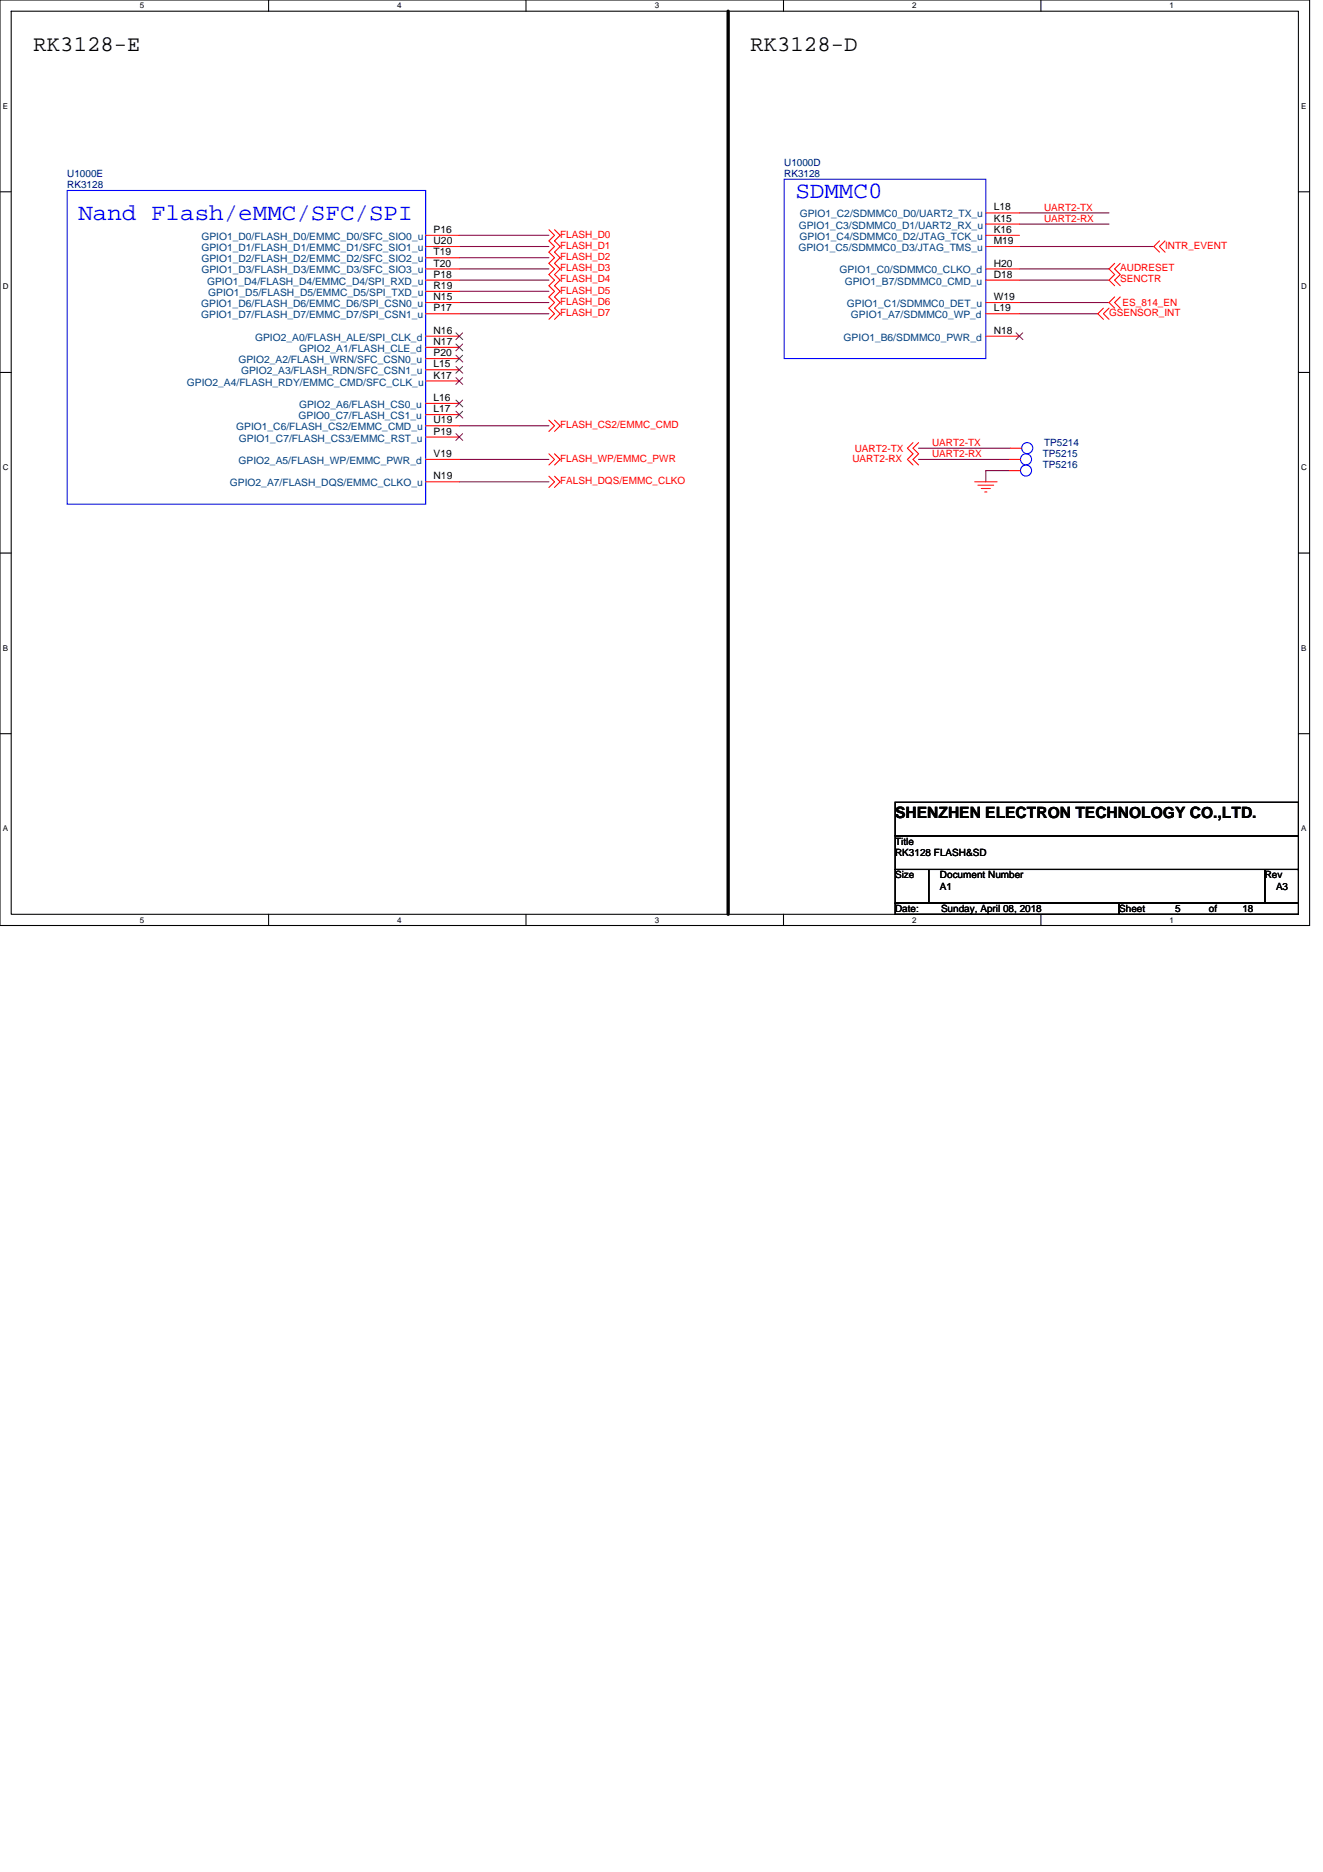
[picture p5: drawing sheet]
<svg xmlns="http://www.w3.org/2000/svg" width="210mm" height="297mm" viewBox="0 0 210 297" stroke-linecap="round" stroke-linejoin="round" font-family="sans-serif">
<defs><g id="words">
<g font-size="3.7" fill="#00f">
<text x="12.4" y="35">Nand Flash/eMMC/SFC/SPI</text>
<text x="126.2" y="31.4">SDMMC0</text>
</g>
<g font-size="3.5">
<text x="5.3" y="8.1">RK3128-E</text>
<text x="119.1" y="8.1">RK3128-D</text>
</g>
<text font-size="2.5" x="142.1" y="129.8">SHENZHEN ELECTRON TECHNOLOGY CO.,LTD.</text>
<g font-size="1.6" fill="#000080">
<text x="10.7" y="28.1">U1000E</text>
<text x="10.7" y="29.9">RK3128</text>
<text x="124.5" y="26.3">U1000D</text>
<text x="124.5" y="28.1">RK3128</text>
<text x="165.7" y="70.8">TP5214</text>
<text x="165.5" y="72.5">TP5215</text>
<text x="165.5" y="74.3">TP5216</text>
</g>
<g font-size="1.6" fill="#004080">
<text x="126.9" y="34.5">GPIO1_C2/SDMMC0_D0/UART2_TX_u</text>
<text x="32" y="38.1">GPIO1_D0/FLASH_D0/EMMC_D0/SFC_SIO0_u</text>
<text x="32" y="39.8">GPIO1_D1/FLASH_D1/EMMC_D1/SFC_SIO1_u</text>
<text x="32" y="41.6">GPIO1_D2/FLASH_D2/EMMC_D2/SFC_SIO2_u</text>
<text x="126.7" y="39.8">GPIO1_C5/SDMMC0_D3/JTAG_TMS_u</text>
<text x="126.8" y="36.3">GPIO1_C3/SDMMC0_D1/UART2_RX_u</text>
<text x="126.9" y="38.1">GPIO1_C4/SDMMC0_D2/JTAG_TCK_u</text>
<text x="32" y="43.4">GPIO1_D3/FLASH_D3/EMMC_D3/SFC_SIO3_u</text>
<text x="32.9" y="45.2">GPIO1_D4/FLASH_D4/EMMC_D4/SPI_RXD_u</text>
<text x="33" y="46.9">GPIO1_D5/FLASH_D5/EMMC_D5/SPI_TXD_u</text>
<text x="133.3" y="43.4">GPIO1_C0/SDMMC0_CLKO_d</text>
<text x="134.1" y="45.2">GPIO1_B7/SDMMC0_CMD_u</text>
<text x="31.9" y="48.7">GPIO1_D6/FLASH_D6/EMMC_D6/SPI_CSN0_u</text>
<text x="31.9" y="50.5">GPIO1_D7/FLASH_D7/EMMC_D7/SPI_CSN1_u</text>
<text x="134.4" y="48.7">GPIO1_C1/SDMMC0_DET_u</text>
<text x="135.1" y="50.5">GPIO1_A7/SDMMC0_WP_d</text>
<text x="37.8" y="57.6">GPIO2_A2/FLASH_WRN/SFC_CSN0_u</text>
<text x="38.3" y="59.4">GPIO2_A3/FLASH_RDN/SFC_CSN1_u</text>
<text x="40.5" y="54.1">GPIO2_A0/FLASH_ALE/SPI_CLK_d</text>
<text x="47.5" y="55.8">GPIO2_A1/FLASH_CLE_d</text>
<text x="133.9" y="54.1">GPIO1_B6/SDMMC0_PWR_d</text>
<text x="29.7" y="61.2">GPIO2_A4/FLASH_RDY/EMMC_CMD/SFC_CLK_u</text>
<text x="47.5" y="64.7">GPIO2_A6/FLASH_CS0_u</text>
<text x="37.5" y="68.3">GPIO1_C6/FLASH_CS2/EMMC_CMD_u</text>
<text x="37.9" y="70.1">GPIO1_C7/FLASH_CS3/EMMC_RST_u</text>
<text x="47.4" y="66.5">GPIO0_C7/FLASH_CS1_u</text>
<text x="36.5" y="77.2">GPIO2_A7/FLASH_DQS/EMMC_CLKO_u</text>
<text x="37.9" y="73.6">GPIO2_A5/FLASH_WP/EMMC_PWR_d</text>
</g>
<g font-size="1.6">
<text x="157.7" y="33.4">L18</text>
<text x="157.7" y="35.2">K15</text>
<text x="68.8" y="37">P16</text>
<text x="68.8" y="38.7">U20</text>
<text x="68.8" y="40.5">T19</text>
<text x="157.7" y="38.7">M19</text>
<text x="157.7" y="37">K16</text>
<text x="68.8" y="42.3">T20</text>
<text x="68.8" y="47.6">N15</text>
<text x="68.8" y="45.8">R19</text>
<text x="68.8" y="44.1">P18</text>
<text x="157.7" y="47.6">W19</text>
<text x="157.7" y="42.3">H20</text>
<text x="157.7" y="44.1">D18</text>
<text x="68.8" y="53">N16</text>
<text x="68.8" y="49.4">P17</text>
<text x="157.7" y="53">N18</text>
<text x="157.7" y="49.4">L19</text>
<text x="68.8" y="54.7">N17</text>
<text x="68.8" y="56.5">P20</text>
<text x="68.8" y="58.3">L15</text>
<text x="68.8" y="65.4">L17</text>
<text x="68.8" y="63.6">L16</text>
<text x="68.8" y="60.1">K17</text>
<text x="68.8" y="67.2">U19</text>
<text x="68.8" y="69">P19</text>
<text x="68.8" y="76.1">N19</text>
<text x="68.8" y="72.5">V19</text>
<text x="142.1" y="135.8">RK3128 FLASH&amp;SD</text>
<text x="142.1" y="134">Title</text>
<text x="142.1" y="139.4">Size</text>
<text x="149.2" y="139.4">Document Number</text>
<text x="149.2" y="141.2">A1</text>
<text x="200.7" y="139.4">Rev</text>
<text x="202.5" y="141.2">A3</text>
<text x="142.1" y="144.7">Date:</text>
<text x="149.4" y="144.7">Sunday, April 08, 2018</text>
<text x="177.6" y="144.7">Sheet</text>
<text x="186.5" y="144.7">5</text>
<text x="191.9" y="144.7">of</text>
<text x="197.2" y="144.7">18</text>
</g>
<g font-size="1.6" fill="#f00">
<text x="165.7" y="33.4">UART2-TX</text>
<text x="165.7" y="35.2">UART2-RX</text>
<text x="88.9" y="37.7">FLASH_D0</text>
<text x="88.9" y="39.5">FLASH_D1</text>
<text x="88.9" y="41.3">FLASH_D2</text>
<text x="184.9" y="39.5">INTR_EVENT</text>
<text x="88.9" y="43">FLASH_D3</text>
<text x="88.9" y="44.8">FLASH_D4</text>
<text x="88.9" y="46.6">FLASH_D5</text>
<text x="177.8" y="43">AUDRESET</text>
<text x="177.8" y="44.8">SENCTR</text>
<text x="88.9" y="48.4">FLASH_D6</text>
<text x="88.9" y="50.1">FLASH_D7</text>
<text x="176" y="50.1">GSENSOR_INT</text>
<text x="178.2" y="48.5">ES_814_EN</text>
<text x="88.9" y="67.9">FLASH_CS2/EMMC_CMD</text>
<text x="135.7" y="71.6">UART2-TX</text>
<text x="147.9" y="70.8">UART2-TX</text>
<text x="88.9" y="76.8">FALSH_DQS/EMMC_CLKO</text>
<text x="88.9" y="73.3">FLASH_WP/EMMC_PWR</text>
<text x="135.3" y="73.3">UART2-RX</text>
<text x="147.9" y="72.5">UART2-RX</text>
</g>
<g font-size="1.3">
<text x="22.2" y="1.3">5</text>
<text x="63.1" y="1.3">4</text>
<text x="103.9" y="1.3">3</text>
<text x="144.8" y="1.3">2</text>
<text x="185.6" y="1.3">1</text>
<text x=".4" y="17.3">E</text>
<text x="206.5" y="17.3">E</text>
<text x=".4" y="45.9">D</text>
<text x="206.5" y="45.9">D</text>
<text x=".4" y="74.6">C</text>
<text x="206.5" y="74.6">C</text>
<text x=".4" y="103.2">B</text>
<text x="206.5" y="103.2">B</text>
<text x=".4" y="131.9">A</text>
<text x="206.5" y="131.9">A</text>
<text x="22.2" y="146.4">5</text>
<text x="63.1" y="146.4">4</text>
<text x="103.9" y="146.4">3</text>
<text x="144.8" y="146.4">2</text>
<text x="185.6" y="146.4">1</text>
</g>
</g></defs>
<path d="M0 0h207.9v146.9h-207.9zM1.8 1.8h204.3v143.3h-204.3z" fill="none" stroke="#000" stroke-width=".17"/>
<g fill="#fff">
<path d="M22.2 .2h.7v1.4h-.7z"/>
<path d="M22.2 145.3h.7v1.4h-.7z"/>
</g>
<path d="M42.6 0v1.8M42.6 145.1v1.8" fill="none" stroke="#000" stroke-width=".17"/>
<g fill="#fff">
<path d="M63.1 .2h.7v1.4h-.7z"/>
<path d="M63.1 145.3h.7v1.4h-.7z"/>
</g>
<path d="M83.5 0v1.8M83.5 145.1v1.8" fill="none" stroke="#000" stroke-width=".17"/>
<g fill="#fff">
<path d="M103.9 .2h.7v1.4h-.7z"/>
<path d="M103.9 145.3h.7v1.4h-.7z"/>
</g>
<path d="M124.4 0v1.8M124.4 145.1v1.8" fill="none" stroke="#000" stroke-width=".17"/>
<g fill="#fff">
<path d="M144.8 .2h.7v1.4h-.7z"/>
<path d="M144.8 145.3h.7v1.4h-.7z"/>
</g>
<path d="M165.2 0v1.8M165.2 145.1v1.8" fill="none" stroke="#000" stroke-width=".17"/>
<g fill="#fff">
<path d="M185.6 .2h.7v1.4h-.7z"/>
<path d="M185.6 145.3h.7v1.4h-.7z"/>
<path d="M.4 16.1h.9v1.4h-.9z"/>
<path d="M206.5 16.1h.9v1.4h-.9z"/>
<path d="M.4 44.8h1v1.4h-1z"/>
<path d="M206.5 44.8h.9v1.4h-.9z"/>
</g>
<path d="M0 30.4h1.8M206.1 30.4h1.8" fill="none" stroke="#000" stroke-width=".17"/>
<g fill="#fff">
<path d="M.4 73.4h1v1.4h-1z"/>
<path d="M206.5 73.4h.9v1.4h-.9z"/>
</g>
<path d="M0 59.1h1.8M206.1 59.1h1.8" fill="none" stroke="#000" stroke-width=".17"/>
<g fill="#fff">
<path d="M.4 102.1h.9v1.4h-.9z"/>
<path d="M206.5 102.1h.9v1.4h-.9z"/>
</g>
<path d="M0 87.8h1.8M206.1 87.8h1.8" fill="none" stroke="#000" stroke-width=".17"/>
<g fill="#fff">
<path d="M.4 130.7h.9v1.5h-.9z"/>
<path d="M206.5 130.7h.9v1.5h-.9z"/>
</g>
<path d="M0 116.4h1.8M206.1 116.4h1.8M142.1 127.3h64v5.3h-64zM142.1 132.6h64v5.4h-64zM142.1 138h5.3v5.3h-5.3zM147.4 138h53.3v5.3h-53.3zM200.7 138h5.4v5.3h-5.4zM142.1 143.3h35.5v1.8h-35.5zM177.6 143.3h28.5v1.8h-28.5z" fill="none" stroke="#000" stroke-width=".17"/>
<path d="M115.6 1.8v143.3" fill="none" stroke="#000" stroke-width=".53"/>
<g fill="none" stroke="#800040" stroke-width=".17">
<path d="M72.9 39.1h14.2M72.9 37.3h14.2M161.8 35.6h14.2M161.8 39.1h21.3M161.8 33.8h14.2M72.9 49.8h14.2M72.9 42.7h14.2M72.9 40.9h14.2M72.9 44.4h14.2M72.9 46.2h14.2M72.9 48h14.2M161.8 49.8h12.4"/>
<path d="M161.8 42.7h14.2M161.8 44.4h14.2M161.8 48h14.2M72.9 67.6h14.2M72.9 76.5h14.2M72.9 72.9h14.2M145.8 72.9h14.4M145.8 71.1h14.6M160.2 74.7h-3.7v1.8"/>
</g>
<g fill="none" stroke="#f00" stroke-width=".17">
<path d="M67.6 37.3h5.3M67.6 39.1h5.3M87.1 36.4l.9 .9-.9 .9 .9 .9-.9 .9 .9 .9-.9 .9 .9 .9-.9 .9 .9 .8-.9 .9 .9 .9-.9 .9 .9 .9-.9 .9 .9 .9-.9 .9M88 36.4l.9 .9-.9 .9 .9 .9-.9 .9 .9 .9-.9 .9 .9 .9-.9 .9 .9 .8-.9 .9 .9 .9-.9 .9 .9 .9-.9 .9 .9 .9-.9 .9M156.5 39.1h5.3M156.5 37.3h5.3M156.5 35.6h5.3M156.5 33.8h5.3M184 38.2l-.9 .9 .9 .9M184.9 38.2l-.9 .9 .9 .9M67.6 40.9h5.3M67.6 42.7h5.3"/>
<path d="M67.6 44.4h5.3M67.6 46.2h5.3M67.6 48h5.3M67.6 49.8h5.3M67.6 53.3h5.3M67.6 55.1h5.3M67.6 56.9h5.3M67.6 58.7h5.3M156.5 42.7h5.3M156.5 49.8h5.3M156.5 48h5.3M156.5 53.3h5.3"/>
<path d="M156.5 44.4h5.3M175.1 48.9l-.9 .9 .9 .9M176 48.9l-.9 .9 .9 .9M176.9 47.1l-.9 .9 .9 .9M176.9 41.8l-.9 .9 .9 .9-.9 .8 .9 .9M177.8 47.1l-.9 .9 .9 .9M177.8 41.8l-.9 .9 .9 .9-.9 .8 .9 .9M67.6 60.5h5.3M67.6 64h5.3M67.6 76.5h5.3M67.6 65.8h5.3M67.6 67.6h5.3"/>
<path d="M67.6 72.9h5.3M67.6 69.3h5.3M87.1 66.7l.9 .9-.9 .9M87.1 75.6l.9 .9-.9 .8M87.1 72l.9 .9-.9 .9M88 66.7l.9 .9-.9 .9M88 75.6l.9 .9-.9 .8M88 72l.9 .9-.9 .9M144.9 70.2l-.9 .9 .9 .9-.9 .9 .9 .9M145.8 70.2l-.9 .9 .9 .9-.9 .9 .9 .9M154.7 76.5h3.5M155.2 77h2.5"/>
<path d="M155.7 77.5h1.5M156.3 78.1h.3M160.2 72.9h1.8M160.2 74.7h1.8M160.4 71.1h1.8"/>
</g>
<g fill="none" stroke="#00f" stroke-width=".17">
<path d="M10.7 30.2h56.9v49.8h-56.9zM124.5 28.4h32v28.5h-32z"/>
<circle cx="162.8" cy="72.9" r=".88"/>
<circle cx="162.8" cy="74.7" r=".88"/>
<circle cx="163" cy="71.1" r=".88"/>
</g>
<g fill="none" stroke="#804000" stroke-width=".16">
<path d="M72.4 52.8l1 1.1M72.4 54.6l1 1.1M72.4 56.4l1 1M72.4 58.1l1 1.1M72.4 59.9l1 1.1M73.4 52.8l-1.1 1.1M73.4 54.6l-1.1 1.1M73.4 56.4l-1.1 1M73.4 58.1l-1.1 1.1M73.4 59.9l-1.1 1.1M161.3 52.8l1 1.1M162.3 52.8l-1.1 1.1"/>
<path d="M72.4 63.5l1 1.1M72.4 65.3l1 1M72.4 68.8l1 1.1M73.4 63.5l-1.1 1.1M73.4 65.3l-1.1 1M73.4 68.8l-1.1 1.1"/>
</g>
<use href="#words"/>
</svg>
